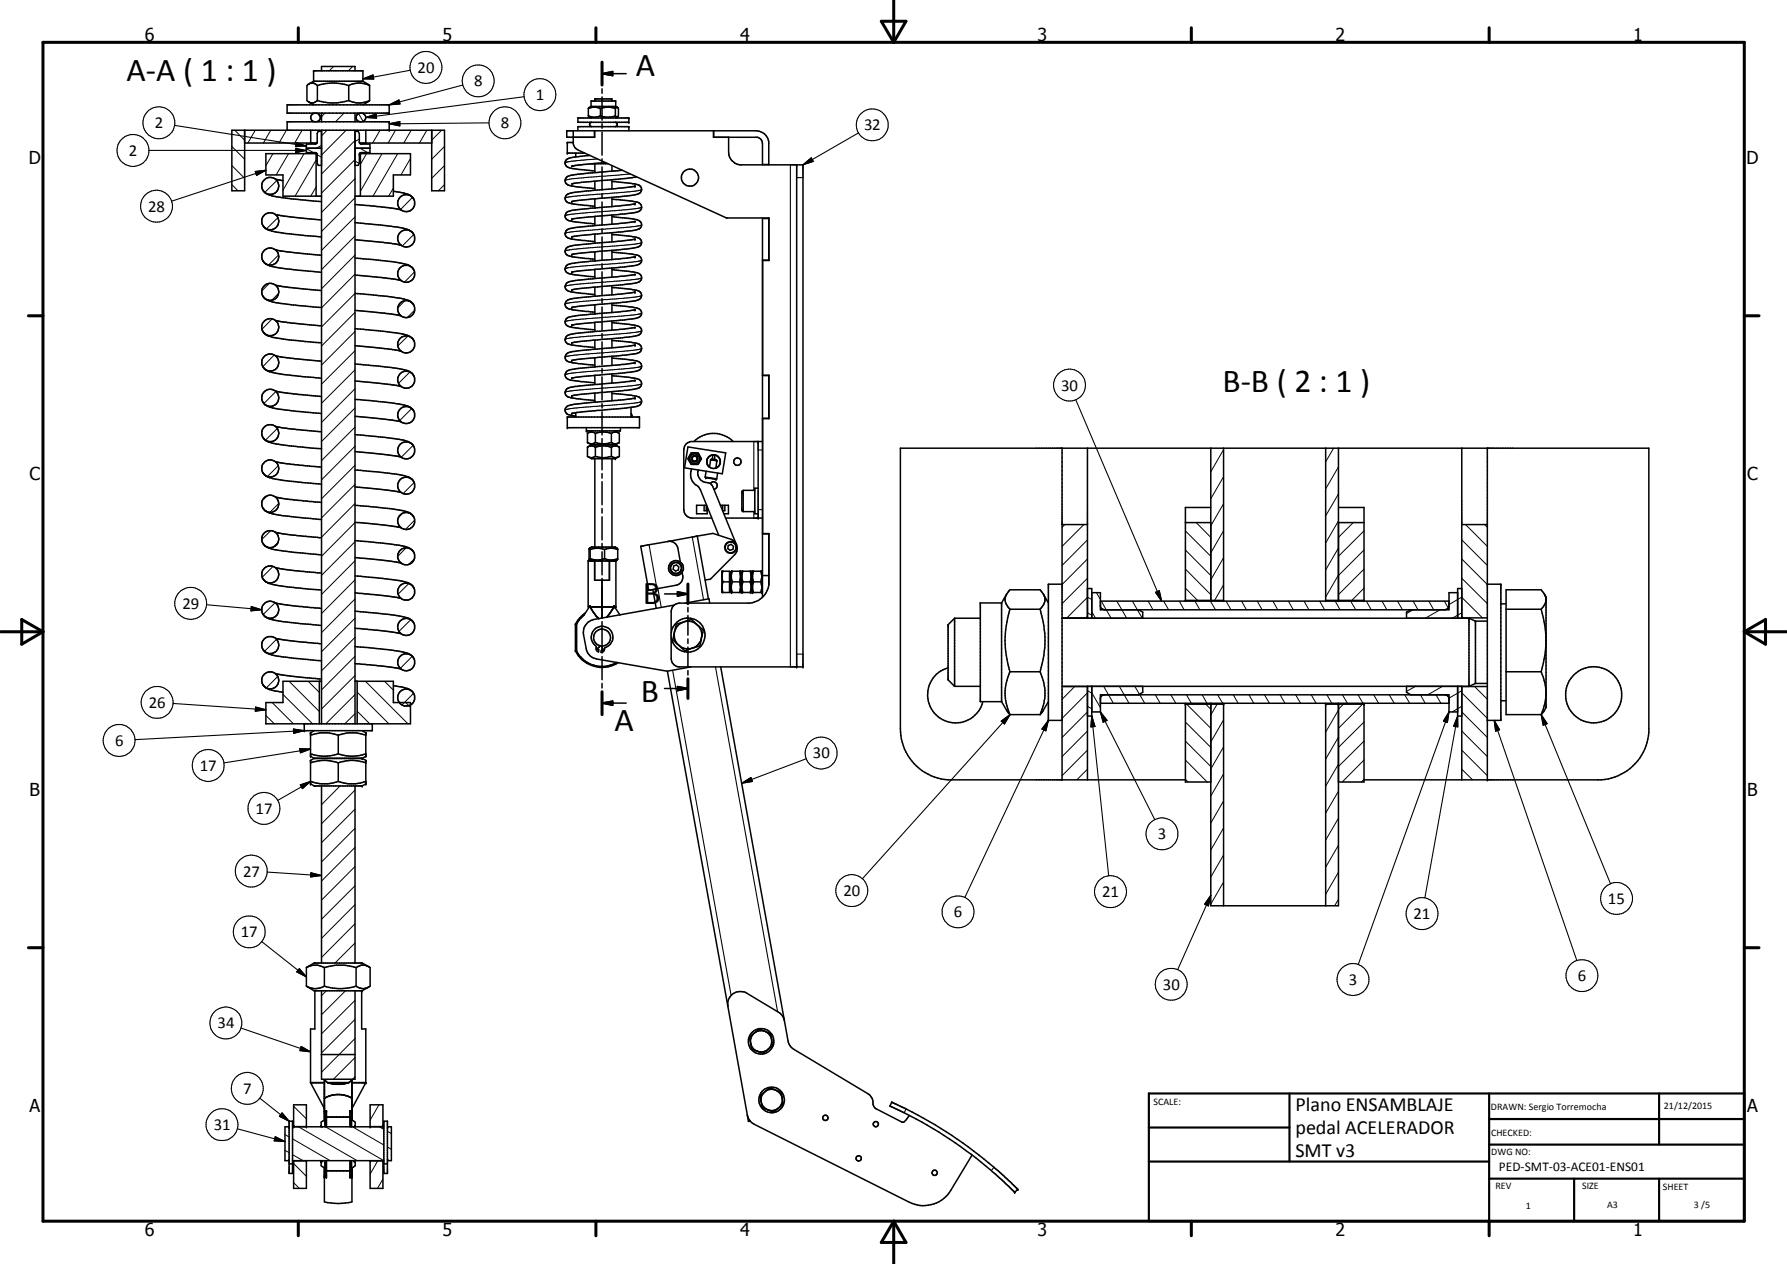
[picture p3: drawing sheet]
<svg xmlns="http://www.w3.org/2000/svg" width="420mm" height="297mm" viewBox="0 0 420 297" stroke-linecap="round" stroke-linejoin="round" font-family="sans-serif">
<defs><g id="words">
<g font-size="7.9">
<text x="149.5" y="17.8">A</text>
<text x="29.7" y="19">A-A ( 1 : 1 )</text>
<text x="287.4" y="92">B-B ( 2 : 1 )</text>
<text x="151.1" y="141.9">B</text>
<text x="150.7" y="165">B</text>
<text x="144.5" y="171.7">A</text>
</g>
<g font-size="4.7">
<text x="304.6" y="261.2">Plano ENSAMBLAJE</text>
<text x="304.6" y="266.6">pedal ACELERADOR</text>
<text x="304.6" y="272">SMT v3</text>
</g>
<g font-size="4.2">
<text x="34" y="9.6">6</text>
<text x="104" y="9.6">5</text>
<text x="174" y="9.6">4</text>
<text x="244" y="9.6">3</text>
<text x="314" y="9.6">2</text>
<text x="384" y="9.6">1</text>
<text x="6.8" y="38.7">D</text>
<text x="410.6" y="38.7">D</text>
<text x="7" y="112.9">C</text>
<text x="410.8" y="112.9">C</text>
<text x="7" y="187.1">B</text>
<text x="410.8" y="187.1">B</text>
<text x="7" y="261.4">A</text>
<text x="410.8" y="261.4">A</text>
<text x="34" y="290.4">6</text>
<text x="104" y="290.4">5</text>
<text x="174" y="290.4">4</text>
<text x="244" y="290.4">3</text>
<text x="314" y="290.4">2</text>
<text x="384" y="290.4">1</text>
</g>
<g font-size="3.9">
<text x="98.2" y="17.1">20</text>
<text x="111.5" y="20.3">8</text>
<text x="126" y="23.5">1</text>
<text x="36.4" y="30.1">2</text>
<text x="117.8" y="30.1">8</text>
<text x="203.1" y="30.6">32</text>
<text x="30.3" y="36.7">2</text>
<text x="34.8" y="49.7">28</text>
<text x="249.5" y="91.8">30</text>
<text x="42.9" y="143.1">29</text>
<text x="35" y="166.3">26</text>
<text x="27" y="175.3">6</text>
<text x="191.1" y="178.2">30</text>
<text x="47" y="181.1">17</text>
<text x="60.1" y="191.3">17</text>
<text x="272.2" y="197.2">3</text>
<text x="57.1" y="206">27</text>
<text x="198.3" y="210.6">20</text>
<text x="224.3" y="215.6">6</text>
<text x="259.1" y="210.8">21</text>
<text x="332.3" y="216">21</text>
<text x="378.1" y="212.4">15</text>
<text x="56.6" y="220.3">17</text>
<text x="273.4" y="232.6">30</text>
<text x="317.1" y="231.5">3</text>
<text x="371" y="230.5">6</text>
<text x="51.1" y="241.7">34</text>
<text x="57.1" y="257">7</text>
<text x="50.2" y="265.6">31</text>
</g>
<text font-size="3.1" x="352.4" y="275.2">PED-SMT-03-ACE01-ENS01</text>
<g font-size="2.4">
<text x="271.2" y="259.7">SCALE:</text>
<text x="350.6" y="260.8">DRAWN: Sergio Torremocha</text>
<text x="391.2" y="260.6">21/12/2015</text>
<text x="350.6" y="267">CHECKED:</text>
<text x="350.6" y="271.4">DWG NO:</text>
<text x="351.6" y="279.3">REV</text>
<text x="372" y="279.4">SIZE</text>
<text x="391" y="279.6">SHEET</text>
<text x="358.7" y="284.1">1</text>
<text x="377.9" y="283.8">A3</text>
<text x="398.3" y="283.8">3 /5</text>
</g>
</g></defs>
<g fill="none" stroke="#000" stroke-width=".35">
<path d="M72.7 19.7a1.47 1.47 0 0 1 1.9 .4M72.7 19.7l-.5 .4v3.5l.5 .4M73.7 19.1v-2.5h11.6v2.5M73.7 19.1h11.6M73.7 19.1l-1.1 .6M75.6 16.6v-1h7.9v1M85.3 19.1l1.6 1M141.6 17.3l2.4-.5v1zM141.6 14.6v5.4M141.6 17.3h5.6M57.5 30.6v14.2h-3v-14.2h50v14.2h-3v-14.2M57.5 33.6h17"/>
<path d="M67.5 30.6v-2h24v2M67.5 24.6h24v2h-24zM72 34.8h3.6M72.6 24l1.1 .6M73.1 30.6v3M74.1 26.6a1.02 1.02 0 0 0-1.1 1 1.02 1.02 0 0 0 1.1 1M74.3 36.1v10M74.3 26.6a1.02 1.02 0 0 1 1 1 1.02 1.02 0 0 1-1 1M74.5 36.1l.1 2.3 .2 .5h.8M74.5 36.1h-12v5h4v5h9.1M74.6 20.1a11.6 11.6 0 0 1 7.4 0M74.6 23.6l-.9 .6-1-.2"/>
<path d="M74.6 23.6a11.7 11.7 0 0 0 7.4 0M74.6 20.1v3.5M75.6 30.9h-.8l-.2 .5-.1 2.3-.4 .2h-2.1v2h2.2l.3 .2M75.6 26.6v2M75.6 30.6v139.5M82 20.1a5.3 5.3 0 0 1 4.9 0M82 23.6a5.4 5.4 0 0 0 4.9 0M82 20.1v3.5M83.5 30.9h.7l.3 .5v2l.2 .4 2.3 .1v2l-2.4 .1-.1 2.4-.3 .5h-.7M83.5 26.6v2M83.5 30.6v139.5M83.5 34.8h3.5"/>
<path d="M84.5 33.6h17M84.5 36.1h12v5h-4v5h-9M84.7 26.6a1.02 1.02 0 0 0-1 1 1.02 1.02 0 0 0 1 1M84.7 36.1v10M85 26.6a1.02 1.02 0 0 1 1 1 1.02 1.02 0 0 1-1 1M86 30.6v3M86.9 23.6l-1.6 1M86.9 20.1v3.5M134.8 30.7v3.1a1.93 1.93 0 0 0 1.1 1.5l34.8 15.9h10.1v10h-1.5v27h1.5v10.2h-1.5v27h1.5v11.9a5.1 5.1 0 0 1-4.5 4.4h-16.5l-1.3 .5M134.8 33.5h-1.4v2.5h4.1M135.4 36v.9M135.9 27.7h12v1h-12z"/>
<path d="M135.9 30.7v-.9h12v.9M138.3 25.5v1.7M138.3 25.5a3.3 3.3 0 0 1 2.9 0M138.3 27.2a3.3 3.3 0 0 0 2.9 0M138.3 27.2l.7 .5M138.7 36.5l-2.8 .3a3.6 3.6 0 0 0-2.9 1 1.24 1.24 0 0 0 .2 1.3 1.24 1.24 0 0 0 1.2 .4l5.5 .7M139 28.7l-.4 .6 .2 .3 .3 .2M139 25v-1.3h5.8v1.3M139 25h5.8M139 25l-.7 .5M139.1 38.5h3.8M139.8 30.7v1.6"/>
<path d="M139.8 30.7v1.6h-6.5v-1.6h44.4a3 3 0 0 1 3.1 2.7v5.3M139.9 23.7v-.5h4v.5M139.9 38.5v2.1M141.2 25.5a5.1 5.1 0 0 1 3.5 0M141.2 27.2a4.7 4.7 0 0 0 3.5 0M141.2 25.5v1.7M141.6 20.9v1M141.6 22.8v5.4M141.6 29.1v1M141.6 31v5.4M141.6 37.3v1.1M141.6 39.2v5.5"/>
<path d="M142.4 38.2l-5.3 .5-2.7 .4M143.9 38.9v1.4M144.7 25.5v1.7M144.7 25.5l.3-.3 .4 .3v1.7l-.6 .5M144.7 27.2l.4 .4M144.8 25l.4 .2M144.8 28.7l.3 .6-.2 .3-.3 .2M167.8 30.7v1.6h10.5a1.49 1.49 0 0 1 1 1.4v5M167.8 30.7v1.6M171.3 32.3v3.4a3 3 0 0 0 2.6 3h14.9v118h-29.3a2.07 2.07 0 0 1-1.7-2v-4.8M179.3 38.7h1.5M187.3 38.7v118"/>
<path d="M61.8 52.9l.8 .9a26.5 26.5 0 0 0 7.5 1.4l5.5 .5M61.8 44.6a3.3 3.3 0 0 0 3 1.6l3.7 .5 7.1 .7M61.8 52.9l.2 .4M64.8 50.4l1.9 .4 8.9 .9M64.8 42.1l1.7 .4M64.8 58.7l2.5 .5 8.3 .8M64.8 50.5a2 2 0 0 0-2.5-.1 2 2 0 0 0-.5 2.5M64.8 50.5a2.02 2.02 0 0 1 .7 2 2.02 2.02 0 0 1-1.6 1.5h-.8l-.8-.5M83.5 52.3l4.9 .5a31.8 31.8 0 0 1 7.8 1.3l.6 .4M83.5 48l6.9 .7 3.9 .6M83.5 56.3l6.5 .6 4.3 .7M92.5 45l1.8 .3a4.1 4.1 0 0 1 2.6 1"/>
<path d="M96.5 54.3a2.01 2.01 0 0 0-2.8 1 2.01 2.01 0 0 0 1.2 2.7 2.01 2.01 0 0 0 2.6-1.6l-.1-.9-.5-.9M96.6 54.3l.7 .9M96.9 46.3l.5 .7a1.92 1.92 0 0 1-.8 2.4 2 2 0 0 1-2.8-.7 2 2 0 0 1 .8-2.7 2 2 0 0 1 2.7 .9M134.5 43.2h.1M134.5 51.5h-.1M134.5 51.5h.1M139.9 42.6v2.1M139.9 46.7v2.2M139.9 50.8v2.2M139.9 55v2.1M139.9 59.2v2.1M141.6 45.5v1.1"/>
<path d="M141.6 47.5v5.4M141.6 53.8v1M141.6 55.7v5.4M143.9 42.2v2.2M143.9 46.4v2.2M143.9 50.5v2.2M143.9 54.7v2.1M143.9 58.8v2.2M143.9 42.7l5.4 .5a1.33 1.33 0 0 1 1.3 .7 1.33 1.33 0 0 1-.1 1.4l-.6 .3-1.5 .3-9.5 .9-4.5 .6M143.9 46.8l4.8 .5a2.24 2.24 0 0 1 2.1 1 1.38 1.38 0 0 1-1.5 1.7l-14.7 1.5M143.9 50.9l4.2 .5a4.3 4.3 0 0 1 2.6 .8 1.19 1.19 0 0 1 0 1.2 1.19 1.19 0 0 1-1.1 .6l-3.2 .5-6.9 .5-5.1 .7M143.9 55.1l5.1 .6a1.42 1.42 0 0 1 1.4 .4 1.42 1.42 0 0 1 .3 1.5l-.8 .5-2.6 .4-8.4 .7-4.5 .6"/>
<path d="M143.9 59.2l1.5 .2a15.4 15.4 0 0 1 4.8 .7 1.18 1.18 0 0 1 .6 1.4 1.18 1.18 0 0 1-1.2 .9l-15 1.5M146.3 40l-11.8 1.1a1.4 1.4 0 0 0-1.5 1.8 1.7 1.7 0 0 0 1.6 .8l5.3 .6M149.3 43.7l-3 .5-11.3 1a2.06 2.06 0 0 0-2.1 1.2 1.19 1.19 0 0 0 1.3 1.4l5.7 .7M149.3 52l-2.6 .5-11.4 1a2.94 2.94 0 0 0-2.2 .7 1.24 1.24 0 0 0 1.1 1.9l5.7 .7M149.3 47.9l-3.5 .5-11.4 1a1.3 1.3 0 0 0-1.3 .7 1.3 1.3 0 0 0 .2 1.5 23.1 23.1 0 0 0 6.6 1M149.3 56.2l-3 .4-11.3 1.1a2.06 2.06 0 0 0-2.1 1.1 1.19 1.19 0 0 0 1.3 1.4l5.7 .7M149.7 41.6l-2.2 .3-10.7 .9-2.4 .4M179.3 51.2v89.2M179.3 51.4h1.5M180.8 51.2v10M61.8 69.5a2.02 2.02 0 0 1 1.6-2.9 2.02 2.02 0 0 1 2.1 2.6 2.02 2.02 0 0 1-3.2 1l-.4-.5M61.8 69.5l.2 .4"/>
<path d="M61.8 61.1l.7 .9M61.8 77.8l.2 .4M62.1 61.7a1.99 1.99 0 0 1 .2-2.9 1.99 1.99 0 0 1 2.9 .4 1.96 1.96 0 0 1 0 2.2 1.96 1.96 0 0 1-2.1 .8l-.8-.4M62.1 70l.5 .4M62.3 78.4a7.7 7.7 0 0 0 3.9 1.2l9.4 1M62.3 78.5a2.02 2.02 0 0 1 0-3.2 2.02 2.02 0 0 1 3.1 .7 2.02 2.02 0 0 1-1.5 2.9h-.8l-.5-.2M62.6 62.1a19.9 19.9 0 0 0 6.9 1.3l6.1 .6M62.6 70.4l1.6 .6 1.7 .3 9.7 1M64.8 75.3l3.9 .6 6.9 .7M64.8 67l3.2 .6 7.6 .7M83.5 77.3l4.9 .4a37.3 37.3 0 0 1 7.8 1.3l.7 .5M83.5 69l7.5 .6 3.6 .6a3.8 3.8 0 0 1 2.5 1.1"/>
<path d="M83.5 60.6l4.9 .5a31.8 31.8 0 0 1 7.8 1.3l.6 .4 .5 .7M83.5 72.9l6.9 .7 3.9 .6M83.5 64.6l7.3 .7 3.5 .6M96.5 62.6l-.6-.2h-.8a1.99 1.99 0 0 0-1.5 1.4 1.99 1.99 0 0 0 .7 2.1M96.6 62.6l.3 .3M96.9 62.9a1.99 1.99 0 0 1-.6 3.3 1.85 1.85 0 0 1-2-.3M96.9 79.5l.2 .2M97.1 79.6l.2 .5M97.1 71.3l.2 .5M134.4 72.3h.1M134.5 63.9l-.1 .1M134.5 63.9h.1"/>
<path d="M134.5 76.4h.1M134.5 76.4l-.1 .1M134.6 72.2l-.1 .1M139.9 63.3v2.1M139.9 67.5v2.1M139.9 71.6v2.2M139.9 75.8v2.1M139.9 79.9v2.2M141.6 62v1M141.6 63.9v5.4M141.6 70.2v1M141.6 72.1v5.4"/>
<path d="M141.6 78.4v1.1M143.9 63v2.2M143.9 67.1v2.2M143.9 71.3v2.1M143.9 75.4v2.2M143.9 79.6v2.1M143.9 63.4l4.5 .5a2.42 2.42 0 0 1 2.4 1.2 1.39 1.39 0 0 1-1.5 1.4l-14.9 1.6M143.9 67.6l4.8 .5a2.12 2.12 0 0 1 2.1 .9 1.37 1.37 0 0 1-1.5 1.7l-14.7 1.5M143.9 71.7l4.2 .4a2.76 2.76 0 0 1 2.7 1.2 1.39 1.39 0 0 1-1.5 1.5l-14.7 1.6M143.9 75.9l5.1 .5a1.77 1.77 0 0 1 1.9 1.3 1.63 1.63 0 0 1-1.6 1.3l-14.9 1.6M149.3 68.6l-3 .5-5.8 .5a32.2 32.2 0 0 0-7 .9 1.16 1.16 0 0 0-.6 1.4 1.16 1.16 0 0 0 1.3 .8l5.7 .7M149.3 64.5l-2.6 .4-11.7 1.1a2.06 2.06 0 0 0-2.1 1.1 1.23 1.23 0 0 0 1.3 1.5l5.7 .6"/>
<path d="M149.3 77l-8.3 .9a38.9 38.9 0 0 0-7.5 .9 1.19 1.19 0 0 0-.5 1.4 1.19 1.19 0 0 0 1.2 .8l5.7 .7M149.3 60.3l-2.2 .4-12.7 1.2a1.33 1.33 0 0 0-1.3 .6 1.33 1.33 0 0 0 .1 1.5l1.5 .5 5.2 .6M149.3 72.8l-2.2 .4-12.1 1.1a2.15 2.15 0 0 0-2.1 1.1 1.33 1.33 0 0 0 1.5 1.5l5.5 .6M149.3 76.9v.1M179.3 61.1h1.5M61.8 94.4l.6 .8M61.8 86.1l.5 .7M61.9 94.6l.2 .3M62.1 86.6a2 2 0 0 1 0-2.7 2 2 0 0 1 2.7-.2 2.01 2.01 0 0 1 .7 2 2.01 2.01 0 0 1-1.6 1.5h-.8l-.7-.3M62.3 86.7a11.1 11.1 0 0 0 4.8 1.4l8.5 .8M62.6 95.3l.8 .4 2.1 .4 10.1 1.1M64.8 91.9l4.2 .7 6.6 .6"/>
<path d="M64.8 83.6l3.5 .6 7.3 .7M64.8 91.9a2 2 0 0 0-2.5 0 2 2 0 0 0-.5 2.5M64.8 91.9a2 2 0 0 1 .5 2.6 2 2 0 0 1-2.4 .9l-.7-.4M83.5 85.5l5.5 .5a30.8 30.8 0 0 1 7.2 1.2l.4 .3M83.5 89.5l8.2 .8 2.6 .5M83.5 81.2l7.6 .8 3.2 .5M83.5 93.9l4.3 .3a38.2 38.2 0 0 1 8.4 1.3l.7 .6 .4 .5M83.5 97.8l8.8 .9 2 .4M96.5 87.5a2.19 2.19 0 0 0-2.1 0 2 2 0 0 0 0 3.4 2 2 0 0 0 3.1-1.3l-.1-1-.2-.5M96.6 87.5l.3 .3M96.6 87.5l.6 .6M96.9 87.8l.3 .3"/>
<path d="M133.4 98h17v2.5h-17zM134.4 88.9h.1M134.6 93h-.1M135.4 97v1M139.9 84.1v2.1M139.9 88.2v2.1M139.9 92.4v2.1M141.6 80.3v5.5M141.6 86.6v1.1M141.6 88.6v5.4M141.6 94.9v1M141.6 96.8v5.4"/>
<path d="M143.9 84.1l4.5 .5a2.73 2.73 0 0 1 2.4 1 1.38 1.38 0 0 1-1.5 1.7l-12.7 1.2-2.2 .4M143.9 83.7v2.2M143.9 87.9v2.1M143.9 92v2.2M143.9 80l4.2 .4a4.3 4.3 0 0 1 2.6 .8 1.3 1.3 0 0 1-.1 1.4 1.3 1.3 0 0 1-1.3 .5l-14.9 1.6M143.9 88.3l4.5 .5a2.3 2.3 0 0 1 2.4 1.2 1.39 1.39 0 0 1-1.5 1.4l-14.9 1.6M143.9 92.5l4.2 .3a4.3 4.3 0 0 1 2.6 .9 1.3 1.3 0 0 1-.1 1.4 1.3 1.3 0 0 1-1.3 .5l-12.7 1.2-2.2 .4M148.4 95.8v2.2M148.4 97.2l.2 .8M149.3 81.1l-1.8 .3-7 .6a23.1 23.1 0 0 0-7.2 1.1 1.15 1.15 0 0 0-.4 1.3 1.15 1.15 0 0 0 1.3 .7l5.7 .7M149.3 89.4l-1.4 .3-7.4 .6a32.2 32.2 0 0 0-7 1 1.18 1.18 0 0 0-.6 1.4 1.18 1.18 0 0 0 1.3 .8l5.7 .6M149.3 93.5l-4.2 .6-10 .9a2.46 2.46 0 0 0-2.2 1.2 1.59 1.59 0 0 0 1.7 1.5l.8 .1"/>
<path d="M149.3 85.3l-2.6 .3-11.4 1.1a2.89 2.89 0 0 0-2.3 .9 1.2 1.2 0 0 0 1.2 1.7l5.7 .7M149.3 85.2v.1M179.3 88.3h1.5M179.3 98.3h1.5M180.8 88.2v10.2M61.8 102.7a4.5 4.5 0 0 0 3.7 1.7l10.1 1.1M61.8 111l.5 .7M61.8 119.3l.1 .2M61.9 111.2a1.99 1.99 0 0 1 .3-2.6 1.99 1.99 0 0 1 2.6-.1 2 2 0 0 1 .5 2.6 2 2 0 0 1-2.4 .9l-.5-.2M61.9 119.5a2 2 0 0 1 1.3-3.1 2 2 0 0 1 2.3 2.4 2 2 0 0 1-3.1 1.3M61.9 119.5l.1 .1M61.9 119.5l.2 .3"/>
<path d="M62 119.7a5.8 5.8 0 0 0 3.9 1.4l9.7 1M62.2 119.8l.1 .2M62.3 111.6l.3 .3a28.5 28.5 0 0 0 8 1.4l5 .5M64.8 100.2l3.9 .6 6.9 .7M64.8 108.5l3.5 .6 7.3 .7M64.8 116.8l3.5 .6 7.3 .7M64.8 100.2a2 2 0 0 0-2.8 .3 2 2 0 0 0 .1 2.7M64.8 100.2a2 2 0 0 1 .3 2.9 2 2 0 0 1-2.8 .2M83.5 106.1l9.4 1 1.4 .3M83.5 114.4l9.1 1 1.7 .3M83.5 102.2l3.7 .3a45.8 45.8 0 0 1 8.7 1.3l1 .6 .4 .5M83.5 110.4l5.5 .5a36.7 36.7 0 0 1 7.2 1.2l1 .9"/>
<path d="M83.5 118.7l4.9 .5a37.3 37.3 0 0 1 7.8 1.2l.9 .8M97.2 113a1.95 1.95 0 0 1-1.3 3.1 2.08 2.08 0 0 1-1.6-.4M97.2 113a2 2 0 0 0-3-.4 2 2 0 0 0 .1 3.1M137.9 100.5v.8h8v-.8M138.1 104a1.61 1.61 0 0 0 1.9 0M138.1 101.9l1-.4 .9 .4M138.1 104l1 .5M138.1 101.9v2.1M138.1 105.1v2.1M138.1 107.2l1 .6h5.6l.9-.6M138.1 105.1a1.61 1.61 0 0 1 1.9 0M138.1 107.2a1.45 1.45 0 0 0 1.9 0"/>
<path d="M139.1 104.5h5.6M139.1 101.3l-1 .6M139.1 104.5l-1 .6M139.9 107.8v20.8M140 104a6.1 6.1 0 0 0 3.8 0M140 101.9a5.4 5.4 0 0 1 3.8 0M140 101.9v2.1M140 105.1v2.1M140 105.1a6.1 6.1 0 0 1 3.8 0M140 107.2a5.4 5.4 0 0 0 3.8 0M141.6 103.1v1M141.6 105v5.4"/>
<path d="M141.6 111.3v1.1M141.6 113.2v5.4M141.6 119.5v1.1M143.8 104a1.76 1.76 0 0 0 1.8 0M143.8 101.9l.9-.4 .9 .4M143.8 101.9v2.1M143.8 105.1v2.1M143.8 105.1a1.76 1.76 0 0 1 1.8 0M143.8 107.2a1.55 1.55 0 0 0 1.8 0M143.9 107.8v20.8M144.7 101.3l.9 .6M144.7 104.5l.9 .6"/>
<path d="M145.6 104l-.9 .5M145.6 101.9v2.1M145.6 105.1v2.1M161.7 105l8.9 1.4-.8 4.9-8.9-1.4zM162.5 106.4h1.6l.8 1.4-.8 1.3h-1.6l-.3-.5a1.09 1.09 0 0 1 0-1.7zM162.5 110.2a3.3 3.3 0 0 0 1.6 4.1l.6 .8 4.3 10.7M163.1 103.8a6.5 6.5 0 0 1 9.3 0M164.2 110.4a2.37 2.37 0 0 0 2.3 3.1l.6 .2M165.6 118.7v1.3h.5v-1.3M166 110.7l-.2 1.4 .1 .2 2.4 .3 .2-.1 .2-1.3M166.1 118.7h-2.3v2h2.5v-1.7M166.2 108.6v.3"/>
<path d="M166.4 107.7a1.59 1.59 0 0 0 .4 2 1.59 1.59 0 0 0 2 0M166.7 107.3l-.4 .5-.1 .6M167 113.7a.87 .87 0 0 1 1.5 0 .87 .87 0 0 1-.7 1.3M167.1 108l-.3 1.8-.5-.8M167.1 113.7l.5 .6 5.4 13.3M167.1 108l1.5 .2M167.5 107.9l.6 .1M167.5 107.9l-.4 .1M167.5 106.9v1M167.5 106.9l-.3 .1-.7 .6M167.5 106.9l-.5 .2M167.8 106.9h-.3"/>
<path d="M167.8 106.9a1.59 1.59 0 0 1 1.5 2.1M167.8 106.9l.6 .2M168.1 106.9v1.1M168.1 108l.5 .2M168.6 108.2l-.3 1.8 .3-.1M168.6 107.1l.4 .4M169.1 107.7l.3 .8-.4 1M169.2 109.1l-.5 .7M169.4 118.7h1.9v2h-1.1M169.9 118.7v1.3h.5v-1.3M177.4 115.2h-2.6l-.4 .3 .1 4.6 .2 .1h2.7M178.3 114.7h-.9v6h.9"/>
<path d="M178.3 103.8v18M179.3 103.8h-16.9a1.98 1.98 0 0 0-1.6 1.9v14.1a2 2 0 0 0 2 2h4.5M249.7 105.3v78M255.7 105.3v40M284.7 119.3h-6v22M284.7 105.3v36M287.7 105.3v36M311.7 105.3v36M314.7 105.3v36M314.7 119.3h6v22M343.7 105.3v40M349.7 105.3v78"/>
<path d="M61.8 127.6a2 2 0 0 0 3.3 .3 2 2 0 0 0-1.2-3.2 1.99 1.99 0 0 0-2.2 2.7l.4 .7M61.8 135.8l.2 .5M62 136.3a2 2 0 0 1 .9-3.2 2 2 0 0 1 2.7 1.9 2 2 0 0 1-2.7 1.9l-.7-.5M62 136.3l.4 .4M62.2 128.1a10 10 0 0 0 5.3 1.5l8.1 .8M62.5 136.7a20.2 20.2 0 0 0 7 1.4l6.1 .6M64.8 133.4l3.5 .6 7.3 .7M64.8 125.1l3.5 .6 7.3 .7M83.5 122.7l6.5 .7 4.3 .6M83.5 135.3l5.5 .5a27.2 27.2 0 0 1 7.4 1.4l.8 .7M83.5 131.1l6.5 .6 4.3 .6M83.5 127l10.4 1.1a6.2 6.2 0 0 1 2.9 1.1"/>
<path d="M83.5 139.3l7.3 .7 3.5 .6M96.5 128.9a2.02 2.02 0 0 0-2.9 1.2 2.02 2.02 0 0 0 1.5 2.6l1-.1a2.03 2.03 0 0 0 1.4-1.5v-.8l-.3-.7M96.6 129l.6 .6M96.8 137.5a2.01 2.01 0 0 0-3 .5 2.01 2.01 0 0 0 1 2.9 2.01 2.01 0 0 0 2.7-1.5v-.8l-.3-.7M96.9 137.6l.3 .3M97.1 121.2a2.03 2.03 0 0 1-.3 2.8l-.2 .1a1.76 1.76 0 0 1-2.3-.1M97.1 121.2a1.99 1.99 0 0 0-3-.2 1.99 1.99 0 0 0 .2 3M97.2 129.6l.1 .2M138.6 128.9l.2 .2-.2 2.5M138.6 128.8l.5-.2h5.6l.4 .2M138.6 128.8l-.1 .2 .1 2.5M138.6 128.8v.1"/>
<path d="M138.6 131.6l.5 .2M138.8 129.1a5 5 0 0 1 3.3 0M138.8 131.3a5 5 0 0 0 3.3 0M139.8 131.8v4.6h3.5v-4.6M141.6 121.5v5.4M141.6 127.7v1.1M141.6 129.7v5.4M141.6 135.9v9.3M142.1 129.1a4.2 4.2 0 0 1 3.1 0M142.1 131.3a4.2 4.2 0 0 0 3.1 0M142.1 129.1v2.2M145.1 128.8v.1"/>
<path d="M145.1 131.6h.1M145.1 131.6l-.4 .2M145.1 128.9v2.7M152.5 138.7h.1M153.5 138.6l.8 4.4M153.5 138.6l-.9 .1M156.2 139.6h5.5M157 127.3a1.97 1.97 0 0 1 2.4 1.5l.6 3.3M157 127.3l-6.3 1.1 1.8 10.3M158.4 133l.6-.2 .6 .4-.1 .7-.7 .3-.5-.4zM159.3 139.1l2.4 .5-2.4 .5zM160.4 134.5a2.13 2.13 0 0 1-1.5 3l-5.4 1.1"/>
<path d="M161.7 137.2v4.7M163.9 126l-6.9 1.3M163.9 126l2.7 14.8M163.9 126l3.7-.7 4.3 1.4a2.26 2.26 0 0 1 .9 3.6l-5.8 5.8-1.2 .2M169.7 134.2h1.8v5h-1.8zM170 134.2l-.1 .4a3.2 3.2 0 0 0 .1 2.1M170 136.7l-.3 1.3 .3 1.2M170 136.7h1.5M170.6 121.8h8.7M171.2 128.2l.7-.3 .6 .5-.2 .7-.6 .2-.6-.4zM171.5 134.5h.3M171.5 138.9h.3"/>
<path d="M171.8 134.5l.1-.3h2.2l.2 .3M171.8 138.9l.1 .3h2.2l.2-.3M171.8 134.5v4.4M172.2 136.7h1.7M172.2 136.7l-.3 1 .3 1.5M172.2 134.2l-.3 1 .3 1.5M173.9 134.2a3.8 3.8 0 0 1 0 2.5M173.9 136.7l.2 1.3-.2 1.2M174.3 134.5l.1-.3h2.2l.2 .3M174.3 138.9l.1 .3h2.2l.2-.3M174.3 134.5v4.4M174.7 136.7h1.6"/>
<path d="M174.7 136.7l-.3 1 .3 1.5M174.7 134.2l-.3 1 .3 1.5M176.3 134.2a3.2 3.2 0 0 1 0 2.5M176.3 136.7a3.2 3.2 0 0 1 0 2.5M176.8 134.5l.1-.3h2.2l.2 .3M176.8 138.9l.1 .3h2.2l.2-.3M176.8 134.5v4.4M177.2 136.7h1.7M177.2 136.7l-.3 1 .3 1.5M177.2 134.2l-.3 1 .3 1.5M178.9 134.2l.2 1-.2 1.5M178.9 136.7l.2 1-.2 1.5"/>
<path d="M179.3 125.5h1.5M179.3 135.3h1.5M180.8 125.4v12.1M236.7 139.6l-1.2 2.1M245.4 139.8a2.95 2.95 0 0 1-.9 3.4M249.7 123.3h6M249.7 137.3h-3.2v32h3.2M255.7 138.3h1v7M256.7 139.3h2v4h82v-4h2M278.7 122.8h6M314.7 122.8h6M343.7 123.3h6"/>
<path d="M343.7 138.3h-1v7M349.7 137.3h3.2v32h-3.2M363.1 139.6l.4 .7v26l-1.1 1.6M61.8 144.2l.2 .4M61.8 152.5l.1 .2M61.9 152.7a4.6 4.6 0 0 0 3.2 1.5l10.5 1.1M62 144.6a5.5 5.5 0 0 0 3.5 1.3l10.1 1.1M62 144.6l.2 .2M64.8 141.7l3.5 .6 7.3 .7M64.8 158.3l3.5 .6 7.3 .7M64.8 150l3.5 .6 7.3 .7M64.8 141.7a2 2 0 0 1 .5 2.5 2 2 0 0 1-2.4 1l-.6-.4"/>
<path d="M64.8 141.7l-.5-.3a2 2 0 0 0-2.3 .6 2 2 0 0 0-.1 2.4M64.8 150a2 2 0 0 0-3.1 .8 2.08 2.08 0 0 0 .2 1.9M64.8 150a2 2 0 0 1 .5 2.5 2 2 0 0 1-2.4 1l-1-.8M83.5 143.6l5.5 .5a34.7 34.7 0 0 1 7.2 1.2l.9 .7M83.5 147.6l6.5 .7 4.3 .6M83.5 151.9l4.9 .5a28.5 28.5 0 0 1 8 1.4l.2 .1M83.5 156l6.5 .5 4.3 .7M96.5 145.6a1.99 1.99 0 0 0-2.7 .6 1.99 1.99 0 0 0 .5 2.7M96.6 153.9l.5 .4M96.6 145.6l.5 .4M96.6 154a1.99 1.99 0 0 0-2.9 .8 1.99 1.99 0 0 0 1.2 2.7 1.99 1.99 0 0 0 2.6-1.5l-.1-.9-.3-.8M96.6 154l.2 .1"/>
<path d="M97.1 146a2.01 2.01 0 0 1-.2 2.8l-.1 .1a2.09 2.09 0 0 1-2.5 0M97.1 154.3l.2 .5M135.3 146.7h.2M135.3 153h.2M135.3 146.7v6.3M135.3 153a7 7 0 0 0 10 2.7M135.5 146.7v6.3M135.5 153a6.8 6.8 0 0 0 9.6 2.7M137.6 144l-1.3 1.2-1 1.5M138.7 142.4l-.2 .2h-.2v-10.8h6.5v10.8M138.7 142.6h5.6M138.7 142.4v.2"/>
<path d="M138.7 142.6l2.1 2.8M138.7 142.4l-1.3 2.1-1.3 1.2-.6 1M141 151.7l-.1 .4-.4 .3 .3 .3-.1 .5-.3-.2a.97 .97 0 0 1-.2-1.1 2.56 2.56 0 0 1-.4-4 2.56 2.56 0 0 1 4 .6 2.56 2.56 0 0 1-1.6 3.7l-.3 .9-.6 .2 .1-.5 .4-.3-.3-.3 .1-.4h-.6M141.6 146.1v5.4M141.6 152.4v1.1M141.6 154.3v5.4M144.3 142.4l1.4 2.1M144.3 142.4v.2M144.3 142.6l-1.6 2.5M144.3 142.4l.3 .2M144.6 142.6h.2M144.6 142.6l.1 .3 .1-.3"/>
<path d="M156.9 157.7l14.2 78.8M158.5 142.2l-.4 .5-.3 .7v5.2M158.5 142.2l-18.9 3.4a3.1 3.1 0 0 0-2.4 3.5l.6 3.3a3 3 0 0 0 2.4 2.5l16.7 2.8 5.6-1M158.6 148.5l-.4 1.9 2.8 2.5 1.3-.5M158.6 148.5a3.3 3.3 0 0 0 3.7 3.9M158.7 148.1l-.1 .4M160.8 146.1l1.8-.5 1 1M160.8 146.1l-1.8 .6-.3 1.4M160.8 146.1a3.2 3.2 0 0 1 2.8 .5M160.8 146.1l-1.1 .6-.6 .7-.4 .7M161.1 141.7l5.6-1 .2 1M161.7 142.7v1.1"/>
<path d="M161.7 144.7v4.6M161.7 150.2v1M161.7 152.1v4.6M161.7 157.6v1M161.7 159.5v4.6M163.6 146.6l.3 .3M163.9 146.9l1.4 1.2-.4 1.8M163.9 146.9a3 3 0 0 1 1 3M164.9 149.9l-.4 1.9-2.2 .6M164.9 149.9a3.1 3.1 0 0 1-2.1 2.4M169.4 156.7l16 88.3 .3 .7 .6 .7 18.1 10.8 .8 1.3a2.5 2.5 0 0 0 .6 2l6.3 3.2h.4l.4-.4 .9-1.2M222.9 156.9a6.6 6.6 0 0 0-2.8 11.1 6.6 6.6 0 0 0 11-3.1"/>
<path d="M224.4 145.3h6.1M224.4 145.3v16M224.4 145.3l-1.5 1.5v13l1.5 1.5M235.5 141.7h-5v23.2h5M235.5 141.7v23.2M237.5 157.9h7M237.5 143.2h7M237.5 157.9a11.3 11.3 0 0 0 0 10M237.5 143.2a23.3 23.3 0 0 0 0 14.7M244.5 143.2a23.9 23.9 0 0 1 0 14.7M244.5 157.9a11.5 11.5 0 0 1 0 10M246.5 141.7l-2-3.1h-7a2.8 2.8 0 0 0 0 4.6"/>
<path d="M249.7 145.3h95.7M249.7 145.2h6M258.7 141.3h82M258.7 142.5l.2 .4 .8 .4M267.7 143.3l1 .5v1.5M278.7 141.1h9M311.7 141.1h9M331.7 143.3l-1 .5v1.5M340.7 142.5l-.2 .4-.8 .4M343.7 145.2h6M345.4 145.3v16M345.4 145.3l1.5 .7"/>
<path d="M346.9 146v14.6M346.9 146h2.8M352.9 141.9h1.2M354.1 157.9h8.3M354.1 143.2h8.3M362.4 157.9l.8 2.5 .3 1.9M362.4 143.2l.8 3.8 .3 2.6M363.5 151.4l-.3 2.7-.8 3.8M363.5 140.6l-.5-1.1-.6-.9h-8.3v29.3h8.3M363.5 141.2l-.6 1.4-.5 .6M61.8 160.8a2 2 0 0 1 1.3-2.9h.8a2 2 0 0 1 1.4 2.8 2 2 0 0 1-3 .7M61.8 160.8l.2 .4"/>
<path d="M61.9 161l.1 .2M62 161.2l.3 .3M62.5 161.6l.9 .5 3.1 .6M71.5 170.1v1.6h16v-1.6M73 177.2a9.8 9.8 0 0 0 6.5 0M73 172.8l.5-.2a9.2 9.2 0 0 1 6 .2M73 179.3a9.1 9.1 0 0 1 6.5 0M73.9 178.2l-.9 .5v5.5l.9 .5h11.3l.8-.5v-5.5l-.8-.5M73.9 171.7l-.9 .5v5.5l.9 .5M73.9 178.2h11.3M75.1 160.1v10M75.6 160.1h-9.1v5h-4v5h34v-5h-4v-5h-9"/>
<path d="M79.5 177.2a9.7 9.7 0 0 0 6.5 0M79.5 172.8a9 9 0 0 1 6-.2l.5 .2M79.5 172.8v4.4M79.5 179.3v4.3M79.5 179.3a9 9 0 0 1 6.5 0M84 160.1v10M85.2 171.7l.8 .5v5.5l-.8 .5M92.5 161.2l2.1 .3a3.9 3.9 0 0 1 2.3 1M96.9 162.5l.5 .9 .1 .9a1.99 1.99 0 0 1-1.6 1.6h-.8a2.01 2.01 0 0 1-1.2-3.2 2.01 2.01 0 0 1 3.4 .4M141.6 165.2l2.4-.4v.9zM141.6 160.6v1.1M141.6 162.6v5.3"/>
<path d="M141.6 165.2h5.6M156.2 161.8h5.5M159.3 161.3l2.4 .5-2.4 .5zM224.4 161.3h6.1M235.5 164.9l1.2 2 .8 1M237.5 167.9h7M246.5 164.9l-1.3 2.3-.7 .7M249.7 161.3h6M249.7 161.3h95.7M255.7 161.3v22M256.7 167.3h2v-4h82v4h2M256.7 161.3v7h-1"/>
<path d="M258.7 165.3h82M259.7 163.3l-.6 .2-.4 .6M268.7 161.3v1.4l-1 .6M278.7 165.3v18.5h6M278.7 165.5h9M284.7 165.3v47.6h30v-47.6M287.7 165.3v47.6M311.7 165.5h9M311.7 165.3v47.6M320.7 165.3v18.5h-6M330.7 161.3v1.4l1 .6M339.7 163.3l.6 .2 .4 .6"/>
<path d="M342.7 161.3v7h1M343.7 161.3h6M343.7 161.3v22M346.9 160.6h2.8M346.9 160.6l-1.5 .7M352.9 164.7h1.2M363.5 163.5l-.3 1.9-.8 2.5M73 183.6l2.5 .6 1.9-.1 2.1-.5M75.6 184.7v41.6M79.5 183.6l2.5 .6 1.9-.1 2.1-.5M83.5 184.7v41.6M278.7 183.3h-55.8a12 12 0 0 1-11.2-12v-66h176v66.8a12.1 12.1 0 0 1-11.2 11.2h-55.8"/>
<path d="M72 231.7l1.9 1.1h11.3l1.6-.9M72 227.4a4.1 4.1 0 0 1 4.3 0M72 231.7a4 4 0 0 0 4.3 0M72 227.4v4.3M74 232.8v9h-1v12.6M75.6 232.8v20.8h7.9v-20.8M76.3 227.4v4.3M76.3 227.4a12.3 12.3 0 0 1 7.4 0M76.3 231.7a11.9 11.9 0 0 0 7.4 0M83.7 227.4a2.65 2.65 0 0 1 3.3 0v4.3l-.2 .2M83.7 231.7a2.53 2.53 0 0 0 3.1 .2M83.7 227.4v4.3"/>
<path d="M85 232.8v9h1v12.6M86.8 227.2l-1.6-.9h-11.3l-1.9 1.1M171.1 236.5a2.99 2.99 0 0 1 1.3-3 2.99 2.99 0 0 1 3.2-.1l7.8 4.7 .6 .6 .4 1.2M171.1 236.5l4.6 25.5M73 254.4h3.3M73 254.4l3.3 6.1M75.5 247.8h8M76.3 258.1a6.3 6.3 0 0 1 6.5 0M77 254.4h5M77 254.4l-.7-.6v9.4M77 254.4l2.2 .4M77 254.4a7.9 7.9 0 0 0 5 0"/>
<path d="M80.3 254.8h-.5M82 254.4l.8-.6v9.4M82 254.4l-1.2 .3M82.8 254.4h3.2M86 254.4l-3.2 6.1M176.4 244.7l.1 .4M176.5 245.1l.2 1.4 2.7 1.1 .8-.7M176.5 245.1l.4 1 .8 .8M177.1 243l-.2 .2a.76 .76 0 0 0-.6 1.2l.1 .3M177.1 243l-.4 .6-.3 1.1M177.4 242.7l-.3 .3M177.7 246.9l.3 .1"/>
<path d="M179 258.9l.2 1.4 1.7 .6M179 258.9a2.45 2.45 0 0 0 1.9 2M179.9 242.4l1.3 .5 .1 .3a2.98 2.98 0 0 1-.8 3.4M179.9 242.4l-.7-.3a.79 .79 0 0 0-1.3 .2l-.5 .4M179.9 242.4l.9 .6 .5 1M179.9 242.4l-.8-.2-.7 .1-1 .4M180.2 246.9l-.7 .2h-1.1M180.5 246.6l-.3 .3M181.4 244l.2 1.7-1.1 .9M182 256a2.5 2.5 0 0 0-3 2.9M182 256a2.74 2.74 0 0 1 1.9 2.1M183.9 258.1l-.2-1.4-2.7-1-2.3 1.7 .3 1.5"/>
<path d="M183.9 258.1l.2 1a1.29 1.29 0 0 1-.8 1.1l-.9 .7a.75 .75 0 0 1-1.2 .2l-.3-.2M183.9 258.1a2.67 2.67 0 0 1-1.2 2.5M209.2 259.9h.1M209.7 259l3.4 1.6a99 99 0 0 1 15.8 9.9l5.9 4.7 4.5 4.3-.7 .7-5.5-5.1a100.1 100.1 0 0 0-15.1-10.7l-5.4-2.9-3.4-1.6zM209.7 259h.1M68 263.5h.8v12.3h-.8zM68 265l-.1-.2h-.9v8h.9l.1-.3M68 273.5h.8M68.8 264.8h21.4M68.8 272.8h21.4M69 264.8v-5.2h3v5.2M69 272.8v6.5h3v-6.5"/>
<path d="M69 264.8h3M69 272.8h3M75.5 272.8v1.1l.9 .6M75.5 264.5l.2 .3M75.8 272.8l-.3 .3M76.3 261h.4v3.8M76.3 274.4v8l3.2 .4 3.3-.4v-8M76.4 272.8v3.5l.2 .3M76.4 263.1l-.9 .6v1.1M76.6 261l-.2 .3v3.5M76.7 272.8v3.8h-.4M76.7 262.5h5.6"/>
<path d="M76.7 275.1h5.6M82.3 272.8v3.8h.5M82.5 261l.1 .3v3.5M82.6 272.8v3.5l-.1 .3M82.6 263.1l.9 .6v1.1M82.8 261h-.5v3.8M83.2 272.8l.3 .2M83.5 272.8v1.1l-.9 .6M83.5 264.6l-.2 .2M87 264.8v-5.2h3v5.2M87 272.8v6.5h3v-6.5M87 264.8h3"/>
<path d="M87 272.8h3M90.2 263.5h.9v12.3h-.9zM90.2 273.5h.9M91.1 265l.1-.2h.8v8h-.8l-.1-.3M175.7 262l.3 1.5 .4-.1M175.7 262l.7 1.4M176.4 263.4l.9 .8 36.5 18.3a7.5 7.5 0 0 0 9.8-2.8l4.9-8.3M182.7 260.6a2.25 2.25 0 0 1-1.8 .3"/>
<circle cx="63.5" cy="43.7" r="2.01"/>
<circle cx="162.2" cy="41.8" r="2.02"/>
<circle cx="95.5" cy="72.6" r="2.01"/>
<circle cx="95.5" cy="80.9" r="2.01"/>
<circle cx="95.5" cy="97.6" r="2"/>
<circle cx="95.5" cy="105.8" r="2.01"/>
<circle cx="163.3" cy="107.8" r=".6"/>
<circle cx="163.3" cy="107.8" r=".75"/>
<circle cx="163.3" cy="107.8" r="1.15"/>
<circle cx="173.4" cy="108.5" r=".88"/>
<circle cx="158.9" cy="133.5" r="1.38"/>
<circle cx="158.9" cy="133.5" r="1.76"/>
<circle cx="171.8" cy="128.6" r="1.38"/>
<circle cx="141.6" cy="149.8" r="2"/>
<circle cx="161.8" cy="149.3" r="4"/>
<circle cx="374.7" cy="163.3" r="6.6"/>
<circle cx="179" cy="244.7" r="3"/>
<circle cx="181.4" cy="258.5" r="2.98"/>
<circle cx="194.1" cy="262.7" r=".63"/>
<circle cx="201.9" cy="272.2" r=".62"/>
<circle cx="205.9" cy="264.2" r=".61"/>
<circle cx="219.7" cy="275.6" r=".62"/>
</g>
<g fill="none" stroke="#000" stroke-width=".25">
<path d="M85.3 18.5l2.4-.9 .2 1zM96.5 16.5l-11.2 2M108.8 20l-17.3 4.6M35 35.3h37M41.1 29.5l30.9 4.8M69.5 34.8l2.5 .5-2.5 .6zM69.5 35v.9l2.5-.6M69.7 33.5l2.3 .8-2.5 .2zM71.8 35.3h.2M72 34.3l-2.3-.8-.2 1h.2M72 34.3v.1M86 27.6l2.4-.8 .1 1z"/>
<path d="M91.5 29.1l2.5-.5v1zM91.5 24.6l2.3-1.1 .3 .9zM115 28.9l-23.5 .2M123.2 22.7l-37.2 4.9M132.9 38.3h.1M140.5 37.3l-6.2 .6-1.4 .4M185.8 38.7v118M188.8 38.7l1.9-1.6 .5 .8zM201.8 31.2l-13 7.5M60 40.3l2.5-.3-2.2 1.2zM62.5 40l-22.2 7.3M132.9 50.7h.1"/>
<path d="M132.9 42.4v.1M133 50.6l-.1 .1M133 50.6h.1M148.2 40.9l-13 1.1-2.3 .4M150.9 52.8h.1M150.9 48.7h.1M150.9 44.5l-.9 .3-2.1 .3-13.2 1-1.8 .5M150.9 52.8a27.3 27.3 0 0 1-6.4 .8l-9 .8-1.9 .2-.7 .3M150.9 56.9l-.3 .2-1.5 .3-13.3 1.1-2.4 .3-.5 .3M150.9 48.7l-.7 .2-2.6 .4-10.7 .8-3.9 .5M187.3 41.7h1.5M132.9 63.2h.1"/>
<path d="M132.9 71.5h.1M132.9 75.6h.1M133 67.2h.1M150.9 73.6h.1M150.9 65.3h.1M150.9 61.1h.1M150.9 65.3l-.9 .3-2.1 .2-12.4 1-2.1 .3-.5 .3M150.9 77.7l-.9 .3-2.8 .4-12 .9-1.8 .2-.5 .3M150.9 69.4l-1.8 .4-11.9 1-3.1 .3-1.2 .4M150.9 73.6l-.4 .2-1.7 .2-13.3 1.1-2.6 .5M150.9 61.1l-2.1 .5-13.3 1.1-1.9 .2-.7 .3M132.9 83.9h.1"/>
<path d="M132.9 92.2h.1M150.9 86h.1M150.9 86l-1.1 .4-2.2 .2-12.1 .9-2.2 .4-.4 .2M150.9 94.4l-3.3 .5-12.4 1-1.9 .3-.4 .2M150.9 81.9l-2.1 .4-12.3 1-3.6 .6M150.9 90.2a7.2 7.2 0 0 1-3.3 .5l-12.4 1-2.3 .5M150.9 94.3v.1M252.9 93.9l20.2 47.4M165.8 112.1l2.7 .4M174.8 115.2v5M177.2 103.8v11.4M178.3 105.7h1"/>
<path d="M178.3 119.8h1M152.6 128l1.9 10.3M154.7 138.3l.8 4.4M162.8 126.2l2.6 14.8M177.2 120.2v1.6M271.7 139.2l.9-.4 .5 2.5zM48.5 142.1l13 1.2M59.1 142.5l2.4 .8-2.5 .3zM158.1 157.5l13.8 76.4M168.2 156.7l14.6 81M187.3 153.7h1.5M40.7 165.3l21.8 1.5"/>
<path d="M60.1 166.2l2.4 .6-2.5 .3zM69 171.3l2.5 .4-2.5 .6zM70.5 175.9l2.5 .1-2.4 .9zM71.5 171.7l-39.8 2.1M73 176l-20.3 3.3M189.6 178.3l-15.2 5.8M235.4 169.5l2.1-1.6-1.3 2.2zM237.5 167.9l-34.7 38.6M246.5 169.3l-.6 2.4-.9-.4zM246.5 169.3l-19.6 41.6M256.7 168.3l.8 2.4-1 .1zM256.7 168.3l4 37.5"/>
<path d="M258.7 167.3l1.6 2-.9 .4zM258.7 167.3l12.8 25.3M340.7 167.3l-.4 2.5-.9-.3zM340.7 167.3l-21.3 59.4M342.7 168.3l.1 2.5-1-.2zM342.7 168.3l-7.7 42.7M351.3 169.3l1.3 2.2-.9 .3zM351.3 169.3l19.4 56.4M362.4 167.9l1.4 2.2-1 .3zM362.4 167.9l16.3 39.8M70.6 184.4l2.4-.8-1.9 1.7zM73 183.6l-7.7 4.5"/>
<path d="M174.4 184.1l2.2-1.4 .3 .9zM62.8 204.9l12.8 .8M73.1 205.1l2.5 .6-2.5 .4zM284.7 210.4l-.6 2.5-.9-.4zM284.7 210.4l-7.8 17.5M61.5 221.3l10.5 8.3M70.4 227.6l1.6 2-2.2-1.2zM56.7 241.6l16.3 5.6M61.1 258.1l6.9 5.4M70.8 245.9l2.2 1.3-2.5-.3zM55.8 265.3l11.2 3M64.7 267.1l2.3 1.2-2.5-.2z"/>
<path d="M66.3 261.5l1.7 2-2.3-1.2zM213.1 260.6l-.5 .9M233.7 274.3l-.6 .8"/>
<circle cx="100.1" cy="15.8" r="3.8"/>
<circle cx="112.4" cy="19" r="3.8"/>
<circle cx="31.3" cy="35.3" r="3.7"/>
<circle cx="37.4" cy="28.8" r="3.8"/>
<circle cx="118.7" cy="28.9" r="3.7"/>
<circle cx="126.9" cy="22.2" r="3.8"/>
<circle cx="205.1" cy="29.3" r="3.8"/>
<circle cx="36.8" cy="48.5" r="3.8"/>
<circle cx="251.5" cy="90.5" r="3.8"/>
<circle cx="163.3" cy="107.8" r=".65"/>
<circle cx="159" cy="133.5" r="1.23"/>
<circle cx="171.8" cy="128.6" r="1.23"/>
<circle cx="44.8" cy="141.8" r="3.7"/>
<circle cx="28" cy="174" r="3.7"/>
<circle cx="36.9" cy="165.1" r="3.8"/>
<circle cx="49" cy="179.9" r="3.8"/>
<circle cx="193.1" cy="177" r="3.8"/>
<circle cx="62" cy="190" r="3.8"/>
<circle cx="273.2" cy="196" r="3.8"/>
<circle cx="58.6" cy="219" r="3.8"/>
<circle cx="59.1" cy="204.7" r="3.8"/>
<circle cx="200.3" cy="209.3" r="3.8"/>
<circle cx="225.3" cy="214.3" r="3.7"/>
<circle cx="261.1" cy="209.5" r="3.8"/>
<circle cx="334.4" cy="214.7" r="3.7"/>
<circle cx="380.1" cy="211.1" r="3.8"/>
<circle cx="275.4" cy="231.3" r="3.8"/>
<circle cx="318.1" cy="230.2" r="3.7"/>
<circle cx="371.9" cy="229.3" r="3.7"/>
<circle cx="53.1" cy="240.4" r="3.8"/>
<circle cx="58.2" cy="255.8" r="3.8"/>
<circle cx="52.2" cy="264.3" r="3.8"/>
</g>
<g fill="#000">
<circle cx="73.7" cy="16.6" r=".18"/>
<circle cx="73.7" cy="19.1" r=".18"/>
<circle cx="91.5" cy="28.6" r=".18"/>
<circle cx="91.5" cy="30.6" r=".18"/>
<circle cx="91.5" cy="24.6" r=".18"/>
<circle cx="91.5" cy="26.6" r=".18"/>
<circle cx="133.4" cy="36" r=".18"/>
<circle cx="133.4" cy="33.5" r=".18"/>
<circle cx="147.9" cy="28.7" r=".18"/>
<circle cx="147.9" cy="29.8" r=".18"/>
<circle cx="147.9" cy="27.7" r=".18"/>
<circle cx="134.4" cy="47.4" r=".18"/>
<circle cx="134.4" cy="59.8" r=".18"/>
<circle cx="134.4" cy="55.7" r=".18"/>
<circle cx="134.4" cy="51.5" r=".18"/>
<circle cx="149.3" cy="47.9" r=".18"/>
<circle cx="149.3" cy="43.7" r=".18"/>
<circle cx="149.3" cy="56.2" r=".18"/>
<circle cx="149.3" cy="52" r=".18"/>
<circle cx="134.4" cy="68.1" r=".18"/>
<circle cx="134.4" cy="76.4" r=".18"/>
<circle cx="134.4" cy="72.3" r=".18"/>
<circle cx="134.4" cy="64" r=".18"/>
<circle cx="149.3" cy="68.6" r=".18"/>
<circle cx="149.3" cy="60.3" r=".18"/>
<circle cx="149.3" cy="76.9" r=".18"/>
<circle cx="149.3" cy="72.8" r=".18"/>
<circle cx="149.3" cy="64.5" r=".18"/>
<circle cx="133.4" cy="98" r=".18"/>
<circle cx="134.4" cy="84.7" r=".18"/>
<circle cx="134.4" cy="93" r=".18"/>
<circle cx="134.4" cy="80.6" r=".18"/>
<circle cx="134.4" cy="97.2" r=".18"/>
<circle cx="149.3" cy="85.2" r=".18"/>
<circle cx="149.3" cy="93.5" r=".18"/>
<circle cx="149.3" cy="89.4" r=".18"/>
<circle cx="149.3" cy="81.1" r=".18"/>
<circle cx="133.4" cy="100.5" r=".18"/>
<circle cx="137.9" cy="101.3" r=".18"/>
<circle cx="144.7" cy="104.5" r=".18"/>
<circle cx="144.7" cy="107.8" r=".18"/>
<circle cx="165.9" cy="112.3" r=".18"/>
<circle cx="167.1" cy="108" r=".18"/>
<circle cx="168.3" cy="112.6" r=".18"/>
<circle cx="168.4" cy="108.1" r=".18"/>
<circle cx="168.6" cy="108.2" r=".18"/>
<circle cx="178.3" cy="103.8" r=".18"/>
<circle cx="349.7" cy="105.3" r=".18"/>
<circle cx="144.7" cy="128.6" r=".18"/>
<circle cx="171.8" cy="138.9" r=".18"/>
<circle cx="171.9" cy="134.2" r=".18"/>
<circle cx="171.9" cy="139.2" r=".18"/>
<circle cx="174.3" cy="138.9" r=".18"/>
<circle cx="174.4" cy="139.2" r=".18"/>
<circle cx="174.4" cy="134.2" r=".18"/>
<circle cx="176.6" cy="139.2" r=".18"/>
<circle cx="176.6" cy="134.2" r=".18"/>
<circle cx="176.8" cy="138.9" r=".18"/>
<circle cx="176.9" cy="134.2" r=".18"/>
<circle cx="176.9" cy="139.2" r=".18"/>
<circle cx="178.3" cy="121.8" r=".18"/>
<circle cx="179.1" cy="139.2" r=".18"/>
<circle cx="179.1" cy="134.2" r=".18"/>
<circle cx="187.3" cy="156.7" r=".18"/>
<circle cx="188.8" cy="156.7" r=".18"/>
<circle cx="278.7" cy="141.1" r=".18"/>
<circle cx="284.7" cy="141.1" r=".18"/>
<circle cx="287.7" cy="141.1" r=".18"/>
<circle cx="311.7" cy="141.1" r=".18"/>
<circle cx="314.7" cy="141.1" r=".18"/>
<circle cx="320.7" cy="141.1" r=".18"/>
<circle cx="346.9" cy="146" r=".18"/>
<circle cx="71.5" cy="170.1" r=".18"/>
<circle cx="71.5" cy="171.7" r=".18"/>
<circle cx="73" cy="177.7" r=".18"/>
<circle cx="73" cy="178.7" r=".18"/>
<circle cx="73" cy="172.2" r=".18"/>
<circle cx="85.2" cy="178.2" r=".18"/>
<circle cx="86" cy="172.2" r=".18"/>
<circle cx="86" cy="178.7" r=".18"/>
<circle cx="86" cy="177.7" r=".18"/>
<circle cx="278.7" cy="165.5" r=".18"/>
<circle cx="284.7" cy="165.5" r=".18"/>
<circle cx="287.7" cy="165.5" r=".18"/>
<circle cx="311.7" cy="165.5" r=".18"/>
<circle cx="314.7" cy="165.5" r=".18"/>
<circle cx="320.7" cy="165.5" r=".18"/>
<circle cx="73" cy="184.2" r=".18"/>
<circle cx="85.2" cy="184.7" r=".18"/>
<circle cx="86" cy="184.2" r=".18"/>
<circle cx="349.7" cy="183.3" r=".18"/>
<circle cx="85.2" cy="232.8" r=".18"/>
<circle cx="85.2" cy="226.3" r=".18"/>
<circle cx="86" cy="254.4" r=".18"/>
<circle cx="69" cy="272.8" r=".18"/>
<circle cx="69" cy="264.8" r=".18"/>
<circle cx="72" cy="272.8" r=".18"/>
<circle cx="72" cy="264.8" r=".18"/>
<circle cx="75.5" cy="264.5" r=".18"/>
<circle cx="75.8" cy="272.8" r=".18"/>
<circle cx="76.3" cy="261" r=".18"/>
<circle cx="76.3" cy="260.5" r=".18"/>
<circle cx="76.3" cy="276.6" r=".18"/>
<circle cx="76.4" cy="274.5" r=".18"/>
<circle cx="76.7" cy="261" r=".18"/>
<circle cx="76.7" cy="276.6" r=".18"/>
<circle cx="82.3" cy="261" r=".18"/>
<circle cx="82.3" cy="276.6" r=".18"/>
<circle cx="82.6" cy="274.5" r=".18"/>
<circle cx="82.8" cy="261" r=".18"/>
<circle cx="82.8" cy="276.6" r=".18"/>
<circle cx="82.8" cy="260.5" r=".18"/>
<circle cx="83.2" cy="272.8" r=".18"/>
<circle cx="83.5" cy="264.5" r=".18"/>
<circle cx="87" cy="272.8" r=".18"/>
<circle cx="87" cy="264.8" r=".18"/>
<circle cx="90" cy="272.8" r=".18"/>
<circle cx="90" cy="264.8" r=".18"/>
<circle cx="239.3" cy="279.5" r=".18"/>
<circle cx="238.6" cy="280.2" r=".18"/>
</g>
<g fill="none" stroke="#000" stroke-width=".71">
<path d="M10.1 9.9h400v277.1h-400zM70.1 6.5v3.4M140.1 6.5v3.4M141.6 14.6v5.4M207.2 5h5.8l-2.9 4.9zM210.1 0v9.9M280.1 6.5v3.4M350.1 6.5v3.4M6.7 74.2h3.4M410.1 74.2h3.5M161.7 137.2v4.7M.1 148.5h10"/>
<path d="M5.1 145.6l5 2.9-5 2.9zM161.7 159.5v4.6M410.1 148.5h10M410.1 148.5l5-2.9v5.8zM141.6 162.6v5.3M6.7 222.7h3.4M410.1 222.7h3.5M70.1 287v3.4M140.1 287v3.4M210.1 287v10M210.1 287l2.9 5h-5.8zM280.1 287v3.4"/>
<path d="M350.1 287v3.4"/>
</g>
<path d="M270.1 257h140v30h-140zM303.2 257v16M350.1 257v30M390.1 257v12M270.1 265h33.1M270.1 273h80M350.1 277h60M350.1 269h60M350.1 263h60M370.1 277v10M390.1 277v10" fill="none" stroke="#000" stroke-width=".51"/>
<g fill="#000">
<path d="M85.3 18.5l2.4-.9 .2 1zM141.6 17.3l2.4-.5v1zM69.7 33.5l2.3 .8-2.5 .2zM69.5 34.8l2.5 .5-2.5 .6zM86 27.6l2.4-.8 .1 1zM91.5 24.6l2.3-1.1 .3 .9zM91.5 29.1l2.5-.5v1zM188.8 38.7l1.9-1.6 .5 .8zM60 40.3l2.5-.3-2.2 1.2zM271.7 139.2l.9-.4 .5 2.5zM59.1 142.5l2.4 .8-2.5 .3zM159.3 139.1l2.4 .5-2.4 .5z"/>
<path d="M60.1 166.2l2.4 .6-2.5 .3zM69 171.3l2.5 .4-2.5 .6zM70.5 175.9l2.5 .1-2.4 .9zM141.6 165.2l2.4-.4v.9zM159.3 161.3l2.4 .5-2.4 .5zM235.4 169.5l2.1-1.6-1.3 2.2zM246.5 169.3l-.6 2.4-.9-.4zM256.7 168.3l.8 2.4-1 .1zM258.7 167.3l1.6 2-.9 .4zM340.7 167.3l-.4 2.5-.9-.3zM342.7 168.3l.1 2.5-1-.2zM351.3 169.3l1.3 2.2-.9 .3z"/>
<path d="M362.4 167.9l1.4 2.2-1 .3zM70.6 184.4l2.4-.8-1.9 1.7zM174.4 184.1l2.2-1.4 .3 .9zM73.1 205.1l2.5 .6-2.5 .4zM284.7 210.4l-.6 2.5-.9-.4zM70.4 227.6l1.6 2-2.2-1.2zM70.8 245.9l2.2 1.3-2.5-.3zM64.7 267.1l2.3 1.2-2.5-.2zM66.3 261.5l1.7 2-2.3-1.2z"/>
</g>
<g fill="none" stroke="#000" stroke-width=".24">
<path d="M78.4 15.6l-1 1M82.9 15.6l-1 1M54.5 38.9l3 3M54.5 34.4l3 3M55.2 30.6l2.3 2.3M60 30.6l-1.7 3M63.7 30.6l-1.8 3M64.2 36.1l-1.7 2.8M67.3 30.6l-1.7 3M67.8 36.1l-2.9 5M71 30.6l-1.7 3M71.5 36.1l-5 8.6"/>
<path d="M72 34.9l1.7 1M73.1 33.4l-.2 .2M74.3 37.6l-4.9 8.5M74.6 36.4l1 .6M74.8 26.7l.5 .9M75 30.9l-.2 .1M75.6 34.2l-1.2 .6M76.4 26.6l-.8 .8M76.9 30.6l-1.3 1.3M80.9 26.6l-2 2M81.4 30.6l-5.8 5.8M83.5 28.5l-.1 .1"/>
<path d="M83.5 37.5l-7.9 7.9M83.5 33l-7.9 7.9M83.5 37.8l.9 .6M84.3 26.7l1.1 1.8M84.5 32.7l-1 .6M84.7 34.8l1.7 1.1M86.2 36.1l-1.5 2.5M89.4 30.6l-1.8 3M89.8 36.1l-5.1 8.9M93 30.6l-1.7 3M93.5 36.1l-5.8 10M96.5 37.3l-2.2 3.8"/>
<path d="M96.7 30.6l-1.8 3M100.4 30.6l-1.8 3M103.8 30.6l-2.3 2.3M104.5 38.9l-3 3M104.5 34.4l-3 3M54.5 43.4l1.5 1.4M65.1 42.4l-2.8 2.8M65.4 51.1l-2.7 2.7M65.5 59.9l-2.3 2.3M74.3 43.9l-1.2 2.2M83.5 51l-7.9 7.8M83.5 59.9l-7.9 8"/>
<path d="M83.5 55.5l-7.9 7.9M83.5 46.5l-7.9 7.9M83.5 42l-7.9 7.9M92.5 44.2l-1.1 1.9M97 46.4l-2.8 2.8M97.3 55.1l-2.7 2.7M104.5 43.4l-1.4 1.4M63.3 66.6l-1.8 1.8M64 75l-2.4 2.3M65.5 69l-1.6 1.5M83.5 77.9l-7.9 7.9M83.5 73.4l-7.9 7.9"/>
<path d="M83.5 69l-7.9 7.8M83.5 64.4l-7.9 7.9M95.2 70.7l-1.7 1.6M95.9 79l-2.4 2.3M97.4 63.9l-2.3 2.4M97.5 72.9l-1.7 1.7M64.5 83.4l-2.7 2.7M64.8 92l-2.8 2.8M83.5 95.9l-7.9 7.9M83.5 91.4l-7.9 7.9M83.5 86.9l-7.9 7.9M83.5 82.4l-7.9 7.9"/>
<path d="M96.4 87.4l-2.7 2.7M96.8 96l-2.8 2.8M62.8 116.5l-1.1 1.1M65.2 100.7l-2.8 2.7M65.4 109.4l-2.5 2.6M65.5 118.3l-2.1 2.1M83.5 118.3l-7.9 7.9M83.5 113.8l-7.9 7.9M83.5 109.3l-7.9 7.9M83.5 104.9l-7.9 7.9M83.5 100.4l-7.9 7.8M97.1 104.7l-2.8 2.7"/>
<path d="M97.4 113.4l-2.6 2.6M287.7 105.7l-3 5.2M287.7 112l-3 5.2M287.7 118.4l-3 5.2M313.6 105.3l-1.9 3.2M314.7 109.7l-3 5.2M314.7 116.1l-3 5.1M63.7 124.7l-2.2 2.1M64.2 133.1l-2.5 2.5M65.4 127.4l-1.1 1.1M83.5 136.3l-7.9 7.9M83.5 131.8l-7.9 7.9"/>
<path d="M83.5 127.3l-7.9 7.9M83.5 122.8l-7.9 7.9M94.6 120.6l-.8 .9M95.5 128.7l-2 2M96.1 137.2l-2.5 2.4M97.4 131.3l-1.3 1.3M97.5 122.3l-2.2 2.1M250.3 123.3l-.6 .6M254.8 123.3l-5.1 5.1M255.7 135.9l-6 6M255.7 131.4l-6 6M255.7 126.9l-6 6"/>
<path d="M257.8 139.3l.9 1.6M278.7 138.2l2.9 2.9M278.7 133.7l6 6M278.7 129.2l6 6.1M278.7 124.8l6 5.9M281.3 122.8l3.4 3.5M287.7 124.7l-3 5.2M287.7 131.1l-3 5.2M287.7 137.4l-2.1 3.7M314.7 122.4l-3 5.2M314.7 128.8l-3 5.1M314.7 135.1l-3 5.2"/>
<path d="M318.2 122.8l-3.5 3.5M320.7 138.2l-2.9 2.9M320.7 133.7l-6 6M320.7 129.2l-6 6.1M320.7 124.8l-6 5.9M343.7 135.9l6 6M343.7 131.4l6 6M343.7 126.9l6 6M344.6 123.3l5.1 5.1M349.1 123.3l.6 .6M64.7 141.6l-2.8 2.8M65 150.2l-2.8 2.9"/>
<path d="M65.3 159l-2.7 2.7M83.5 158.7l-7.9 7.9M83.5 154.2l-7.9 7.9M83.5 149.8l-7.9 7.8M83.5 145.3l-7.9 7.9M83.5 140.8l-7.9 7.9M96.6 145.7l-2.8 2.7M96.9 154.2l-2.8 2.9M255.7 144.8l-.4 .4M255.7 140.4l-4.8 4.8M255.7 144l1 .6M255.7 140.3l1 .6"/>
<path d="M256.7 143.8l.9 1.5M258.9 141.3l2.4 4M262.6 141.3l2.3 4M266.3 141.3l2.3 4M269.9 141.3l1.2 2M273.6 141.3l1.2 2M277.3 141.3l1.1 2M281 141.3l1.1 2M284.6 141.3l1.2 2M288.3 141.3l1.1 2M291.9 141.3l1.2 2M295.6 141.3l1.1 2"/>
<path d="M299.3 141.3l1.1 2M302.9 141.3l1.2 2M306.6 141.3l1.2 2M310.3 141.3l1.1 2M313.9 141.3l1.2 2M317.6 141.3l1.2 2M321.3 141.3l1.1 2M324.9 141.3l1.2 2M328.6 141.3l1.2 2M332.3 143.3l-1.6 .9M332.3 141.3l1.1 2M335.9 141.3l1.2 2"/>
<path d="M338.6 143.3l-3.5 2M339.6 141.3l1.1 1.9M343.7 144.8l.4 .4M343.7 140.4l4.9 4.8M343.7 144l-2.3 1.3M343.7 140.3l-3 1.8M62.5 168.1l2 2M64 165.1l5 5M66.5 163.2l7 6.9M68 160.1l7.1 7.1M72.5 160.1l2.6 2.6M83.5 167.7l-2.4 2.4"/>
<path d="M83.5 163.2l-6.9 6.9M84 167.1l2.9 3M84 162.6l7.4 7.5M85.9 160.1l10 10M90.4 160.1l2.1 2.1M95.4 165.1l1.1 1.1M97.2 162.9l-2.7 2.8M252.7 161.3l-3 3M255.7 176.3l-6 6M255.7 171.8l-6 6M255.7 167.3l-6 6M255.7 162.8l-6 6"/>
<path d="M255.7 166l1 .5M255.7 162.3l1 .6M256.7 162.8l2 3.5M259.5 161.3l2.3 4M263.2 161.3l2.3 4M266.8 161.3l1.1 1.9M268 163.3l1.1 2M271.6 163.3l1.2 2M275.3 163.3l1.2 2M278.7 178.6l5.1 5.2M278.7 174.2l6 5.9M278.7 169.7l6 5.9"/>
<path d="M279 163.3l1.1 2M279 165.5l5.7 5.7M282.6 163.3l1.2 2M283.5 165.5l1.2 1.2M286.2 165.5l-1.5 2.5M286.3 163.3l1.2 2M287.7 169.2l-3 5.2M287.7 175.5l-3 5.2M290 163.3l1.1 2M293.7 163.3l1.1 2M297.3 163.3l1.2 2M301 163.3l1.1 2"/>
<path d="M304.6 163.3l1.2 2M308.3 163.3l1.1 2M311.8 165.5l-.1 .2M312 163.3l1.1 2M314.7 166.9l-3 5.1M314.7 173.2l-3 5.2M314.7 179.6l-3 5.1M315.6 163.3l1.2 2M315.9 165.5l-1.2 1.2M319.3 163.3l1.2 2M320.4 165.5l-5.7 5.7M320.7 178.6l-5.1 5.2"/>
<path d="M320.7 174.2l-6 5.9M320.7 169.7l-6 5.9M323 163.3l1.1 2M326.6 163.3l1.2 2M330.3 163.3l1.2 2M332.8 161.3l-2.1 1.2M334 163.3l1.1 2M337.6 163.3l1.2 2M339.2 161.3l-3.5 2M343.7 176.3l6 6M343.7 171.8l6 6M343.7 167.3l6 6"/>
<path d="M343.7 162.8l6 6M343.7 166l-2.3 1.3M343.7 162.3l-3.1 1.8M346.7 161.3l3 3M80 184.7l-4.4 4.4M83.5 199.1l-7.9 8M83.5 194.6l-7.9 8M83.5 190.2l-7.9 7.8M83.5 185.7l-7.9 7.9M255.7 180.8l-2.5 2.5M278.7 183.1l.6 .7M287.7 181.9l-3 5.2"/>
<path d="M287.7 188.2l-3 5.2M287.7 194.6l-3 5.2M314.7 185.9l-3 5.2M314.7 192.3l-3 5.1M314.7 198.6l-3 5.2M320.7 183.1l-.6 .7M343.7 180.8l2.5 2.5M83.5 217.1l-7.9 7.9M83.5 212.6l-7.9 7.9M83.5 208.2l-7.9 7.8M83.5 203.6l-7.9 7.9M287.7 200.9l-3 5.2"/>
<path d="M287.7 207.3l-3 5.2M314.7 205l-3 5.1M314.7 211.3l-.9 1.6M76.7 232.8l-1.1 1.2M81.2 232.8l-5.6 5.7M83.5 239.6l-7.9 7.8M83.5 235.1l-7.9 7.9M83.5 226.1l-.2 .2M83.5 221.6l-4.7 4.7M69 260l3 2.9M83.5 253l-.6 .6M83.5 248.5l-5.1 5.1"/>
<path d="M83.5 244.1l-7.9 7.9M89.1 259.6l-2.1 3.6M67 270.3l1 .5M67 266.6l1 .6M68.8 271.4l2.5 1.4M68.8 267.6l8.8 5.2M69 264.4l.4 .4M69 277.9l1.4 1.4M69 273.4l3 3M70.2 264.8l13.8 8M76.5 264.8l13.7 8M82.9 264.8l7.3 4.3"/>
<path d="M88.8 272.8l-1.8 3.1M89.2 264.8l1 .6M90 264.4l-.2 .4M90 277.1l-1.2 2.2M91.1 269.5l.9 .6M91.1 265.9l.9 .5"/>
</g>
<use href="#words"/>
</svg>
